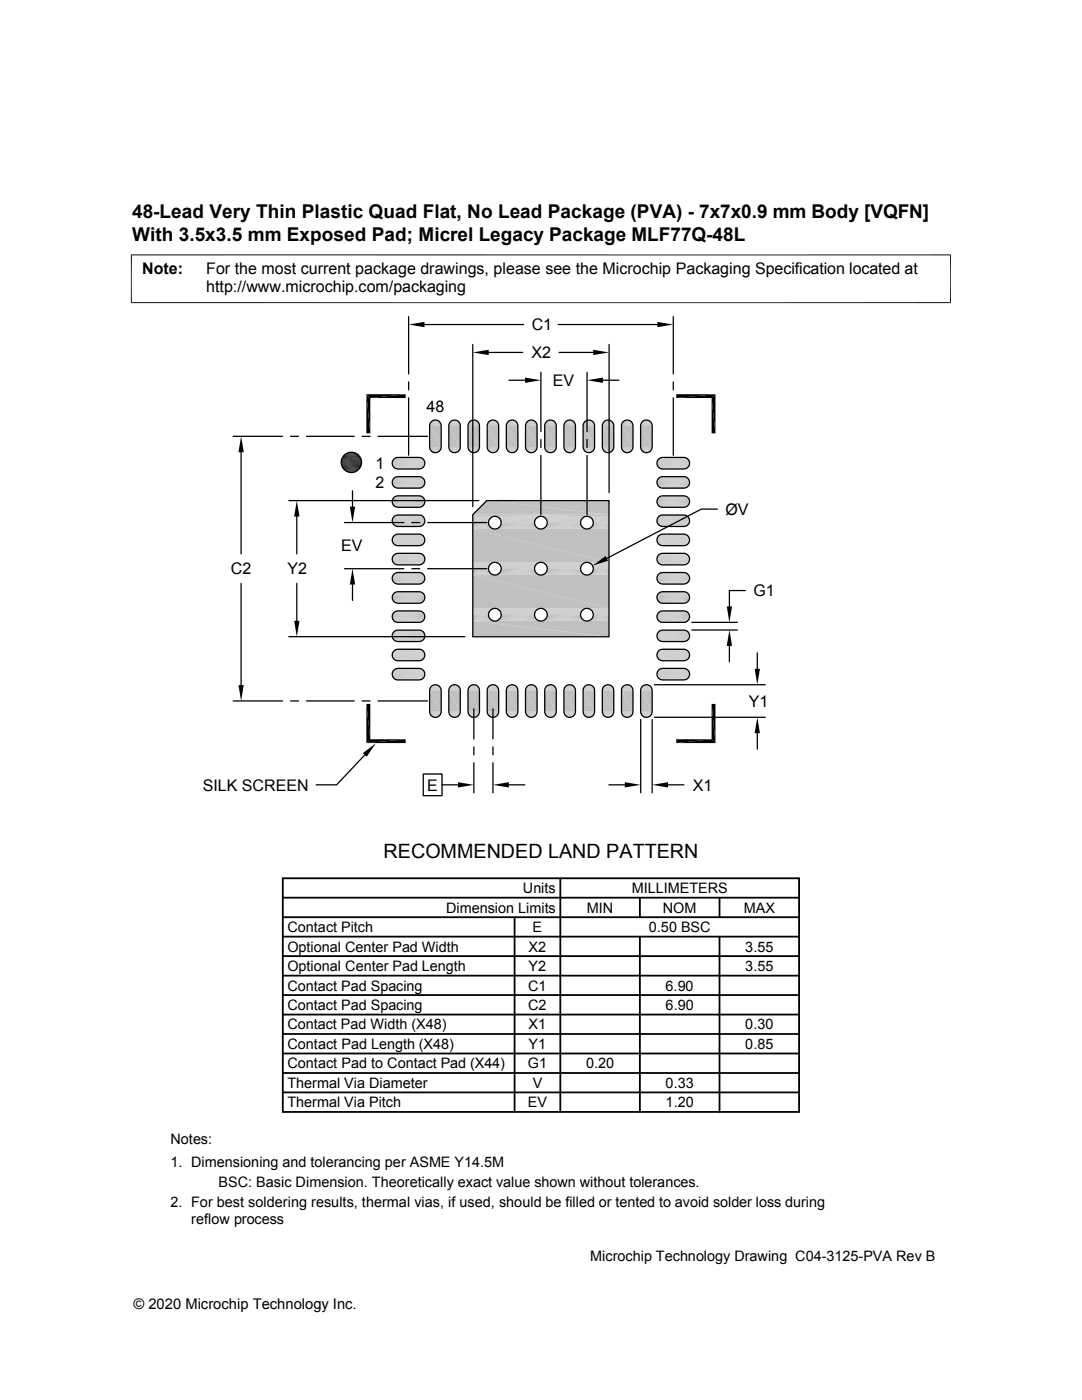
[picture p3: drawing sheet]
<svg xmlns="http://www.w3.org/2000/svg" width="216mm" height="279mm" viewBox="0 0 216 279" stroke-linecap="round" stroke-linejoin="round" font-family="sans-serif">
<defs><g id="words">
<text font-size="3.9" x="76.5" y="171.1">RECOMMENDED LAND PATTERN</text>
<g font-size="3.8">
<text x="26.4" y="43.5">48-Lead Very Thin Plastic Quad Flat, No Lead Package (PVA) - 7x7x0.9 mm Body [VQFN]</text>
<text x="26.4" y="48">With 3.5x3.5 mm Exposed Pad; Micrel Legacy Package MLF77Q-48L</text>
</g>
<g font-size="3.2">
<text x="28.4" y="54.6">Note:</text>
<text x="41.1" y="58.3">http://www.microchip.com/packaging</text>
<text x="41.1" y="54.6">For the most current package drawings, please see the Microchip Packaging Specification located at</text>
<text x="106.1" y="65.9">C1</text>
<text x="106.1" y="71.5">X2</text>
<text x="110.3" y="77">EV</text>
<text x="85.1" y="82.2">48</text>
<text x="74.9" y="93.6">1</text>
<text x="74.9" y="97.4">2</text>
<text x="144.8" y="102.7">ØV</text>
<text x="68.1" y="110">EV</text>
<text x="46.1" y="114.6">C2</text>
<text x="57.3" y="114.6">Y2</text>
<text x="150.3" y="119">G1</text>
<text x="149.4" y="141">Y1</text>
<text x="40.4" y="157.8">SILK SCREEN</text>
<text x="85.2" y="157.8">E</text>
<text x="138.3" y="157.8">X1</text>
</g>
<g font-size="2.9">
<text x="104.3" y="178.2">Units</text>
<text x="126" y="178.2">MILLIMETERS</text>
<text x="89" y="182.1">Dimension Limits</text>
<text x="117.1" y="182.1">MIN</text>
<text x="132.3" y="182.1">NOM</text>
<text x="148.4" y="182.1">MAX</text>
<text x="57.3" y="189.9">Optional Center Pad Width</text>
<text x="57.3" y="186">Contact Pitch</text>
<text x="105.5" y="189.9">X2</text>
<text x="106.3" y="186">E</text>
<text x="129.5" y="186">0.50 BSC</text>
<text x="148.7" y="189.9">3.55</text>
<text x="57.3" y="193.8">Optional Center Pad Length</text>
<text x="57.3" y="197.7">Contact Pad Spacing</text>
<text x="105.4" y="197.7">C1</text>
<text x="105.5" y="193.8">Y2</text>
<text x="132.8" y="197.7">6.90</text>
<text x="148.7" y="193.8">3.55</text>
<text x="57.3" y="201.6">Contact Pad Spacing</text>
<text x="105.4" y="201.6">C2</text>
<text x="132.8" y="201.6">6.90</text>
<text x="57.3" y="209.3">Contact Pad Length (X48)</text>
<text x="57.3" y="205.4">Contact Pad Width (X48)</text>
<text x="105.5" y="209.3">Y1</text>
<text x="105.5" y="205.4">X1</text>
<text x="148.7" y="209.3">0.85</text>
<text x="148.7" y="205.4">0.30</text>
<text x="57.3" y="213.2">Contact Pad to Contact Pad (X44)</text>
<text x="105.3" y="213.2">G1</text>
<text x="116.9" y="213.2">0.20</text>
<text x="57.3" y="217.1">Thermal Via Diameter</text>
<text x="57.3" y="221">Thermal Via Pitch</text>
<text x="105.3" y="221">EV</text>
<text x="106.3" y="217.1">V</text>
<text x="132.8" y="217.1">0.33</text>
<text x="132.8" y="221">1.20</text>
<text x="34" y="228.3">Notes:</text>
<text x="34" y="232.9">1. Dimensioning and tolerancing per ASME Y14.5M</text>
<text x="43.6" y="236.9">BSC: Basic Dimension. Theoretically exact value shown without tolerances.</text>
<text x="34" y="241">2. For best soldering results, thermal vias, if used, should be filled or tented to avoid solder loss during</text>
<text x="38.1" y="244.3">reflow process</text>
<text x="117.8" y="251.7">Microchip Technology Drawing C04-3125-PVA Rev B</text>
<text x="26.6" y="261.3">© 2020 Microchip Technology Inc.</text>
</g>
</g></defs>
<g fill="#c0c0c0">
<path d="M97.1 99.9l24.4 2.8h-27.2z"/>
<path d="M97.1 99.9h24.4v2.8z"/>
</g>
<path d="M94.3 102.9h27.2" fill="none" stroke="#c0c0c0" stroke-width=".36"/>
<g fill="none" stroke="#c0c0c0" stroke-width=".2">
<path d="M94.3 103.1h4.3M94.3 103.1h4.1M94.3 103.2h3.9M94.3 103.4h3.7M94.3 103.6h3.5M94.3 103.7h3.4M94.3 104.9h3.4M94.3 105.1h3.5M94.3 105.2h3.7M94.3 105.4h3.9M94.3 105.5h4.1M94.3 105.5h4.3"/>
<path d="M98.8 105.5h9M98.8 103.1h9M99.1 103.1h8.5M99.1 105.5h8.5M99.3 103.2h8.1M99.3 105.4h8.1M99.5 103.4h7.7M99.5 105.2h7.7M99.7 105.1h7.3M99.7 103.6h7.3M99.8 103.7h7M99.8 104.9h7"/>
<path d="M108.1 103.1h8.9M108.1 105.5h8.9M108.3 103.1h8.5M108.3 105.5h8.5M108.5 103.2h8M108.5 105.4h8M108.7 105.2h7.7M108.7 103.4h7.7M108.9 103.6h7.3M108.9 105.1h7.3M109 104.9h7M109 103.7h7"/>
<path d="M117.2 103.1h4.3M117.2 105.5h4.3M117.5 103.1h4M117.5 105.5h4M117.7 103.2h3.8M117.7 105.4h3.8M117.9 105.2h3.6M117.9 103.4h3.6M118 103.6h3.5M118 105.1h3.5M118.2 104.9h3.3M118.2 103.7h3.3"/>
</g>
<g fill="none" stroke="#c0c0c0" stroke-width=".23">
<path d="M94.3 104h3.3M94.3 104.2h3.2M94.3 104.4h3.2M94.3 104.7h3.3M99.9 104.7h6.8M99.9 104h6.8M100 104.4h6.7M100 104.2h6.7M109.1 104h6.8M109.1 104.7h6.8M109.2 104.4h6.7M109.2 104.2h6.7"/>
<path d="M118.3 104.7h3.2M118.3 104h3.2M118.4 104.4h3.1M118.4 104.2h3.1"/>
</g>
<g fill="#c0c0c0">
<path d="M94.3 105.6l27.2 6.6h-27.2z"/>
<path d="M94.3 105.6h27.2v6.6z"/>
</g>
<g fill="none" stroke="#c0c0c0" stroke-width=".2">
<path d="M94.3 112.3h4.3M94.3 112.3h4.1M94.3 112.4h3.9M94.3 112.6h3.7M94.3 112.7h3.5M94.3 112.9h3.4M94.3 114.1h3.4M94.3 114.2h3.5M94.3 114.4h3.7M94.3 114.6h3.9M94.3 114.7h4.1M94.3 114.7h4.3"/>
<path d="M98.8 114.7h9M98.8 112.3h9M99.1 112.3h8.5M99.1 114.7h8.5M99.3 112.4h8.1M99.3 114.6h8.1M99.5 112.6h7.7M99.5 114.4h7.7M99.7 114.2h7.3M99.7 112.7h7.3M99.8 112.9h7M99.8 114.1h7"/>
<path d="M108.1 112.3h8.9M108.1 114.7h8.9M108.3 112.3h8.5M108.3 114.7h8.5M108.5 112.4h8M108.5 114.6h8M108.7 114.4h7.7M108.7 112.6h7.7M108.9 112.7h7.3M108.9 114.2h7.3M109 114.1h7M109 112.9h7"/>
<path d="M117.2 112.3h4.3M117.2 114.7h4.3M117.5 112.3h4M117.5 114.7h4M117.7 112.4h3.8M117.7 114.6h3.8M117.9 114.4h3.6M117.9 112.6h3.6M118 112.7h3.5M118 114.2h3.5M118.2 114.1h3.3M118.2 112.9h3.3"/>
</g>
<g fill="none" stroke="#c0c0c0" stroke-width=".23">
<path d="M94.3 113.1h3.3M94.3 113.4h3.2M94.3 113.6h3.2M94.3 113.8h3.3M99.9 113.8h6.8M99.9 113.1h6.8M100 113.6h6.7M100 113.4h6.7M109.1 113.1h6.8M109.1 113.8h6.8M109.2 113.6h6.7M109.2 113.4h6.7"/>
<path d="M118.3 113.8h3.2M118.3 113.1h3.2M118.4 113.6h3.1M118.4 113.4h3.1"/>
</g>
<g fill="#c0c0c0">
<path d="M94.3 114.7l27.2 6.7h-27.2z"/>
<path d="M94.3 114.7h27.2v6.7z"/>
</g>
<g fill="none" stroke="#c0c0c0" stroke-width=".2">
<path d="M94.3 121.5h4.3M94.3 121.5h4.1M94.3 121.6h3.9M94.3 121.8h3.7M94.3 121.9h3.5M94.3 122.1h3.4M94.3 123.2h3.4M94.3 123.4h3.5M94.3 123.6h3.7M94.3 123.8h3.9M94.3 123.8h4.1M94.3 123.9h4.3"/>
<path d="M98.8 123.9h9M98.8 121.5h9M99.1 121.5h8.5M99.1 123.8h8.5M99.3 121.6h8.1M99.3 123.8h8.1M99.5 121.8h7.7M99.5 123.6h7.7M99.7 123.4h7.3M99.7 121.9h7.3M99.8 122.1h7M99.8 123.2h7"/>
<path d="M108.1 121.5h8.9M108.1 123.9h8.9M108.3 121.5h8.5M108.3 123.8h8.5M108.5 121.6h8M108.5 123.8h8M108.7 123.6h7.7M108.7 121.8h7.7M108.9 121.9h7.3M108.9 123.4h7.3M109 123.2h7M109 122.1h7"/>
<path d="M117.2 121.5h4.3M117.2 123.9h4.3M117.5 121.5h4M117.5 123.8h4M117.7 121.6h3.8M117.7 123.8h3.8M117.9 123.6h3.6M117.9 121.8h3.6M118 121.9h3.5M118 123.4h3.5M118.2 123.2h3.3M118.2 122.1h3.3"/>
</g>
<g fill="none" stroke="#c0c0c0" stroke-width=".23">
<path d="M94.3 122.3h3.3M94.3 122.6h3.2M94.3 122.8h3.2M94.3 123h3.3M99.9 123h6.8M99.9 122.3h6.8M100 122.8h6.7M100 122.6h6.7M109.1 122.3h6.8M109.1 123h6.8M109.2 122.8h6.7M109.2 122.6h6.7"/>
<path d="M118.3 123h3.2M118.3 122.3h3.2M118.4 122.8h3.1M118.4 122.6h3.1"/>
</g>
<g fill="#c0c0c0">
<path d="M94.3 123.9l27.2 3.2h-27.2z"/>
<path d="M94.3 123.9h27.2v3.2z"/>
<path d="M128.7 83.9h.6z"/>
<path d="M128.9 83.8l.4 .1z"/>
<path d="M124.8 83.9h.7z"/>
<path d="M125.1 83.8l.4 .1z"/>
<path d="M121 83.9h.6z"/>
<path d="M121.2 83.8l.4 .1z"/>
<path d="M117.2 83.9h.6z"/>
<path d="M117.4 83.8l.4 .1z"/>
<path d="M113.3 83.9h.7z"/>
<path d="M113.6 83.8l.4 .1z"/>
<path d="M109.5 83.9h.7z"/>
<path d="M109.7 83.8l.5 .1z"/>
<path d="M105.7 83.9h.6z"/>
<path d="M105.9 83.8l.4 .1z"/>
<path d="M101.9 83.9h.6z"/>
<path d="M102.1 83.8l.4 .1z"/>
<path d="M98 83.9h.7z"/>
<path d="M98.3 83.8l.4 .1z"/>
<path d="M94.2 83.9h.6z"/>
<path d="M94.4 83.8l.4 .1z"/>
<path d="M90.4 83.9h.6z"/>
<path d="M90.6 83.8l.4 .1z"/>
<path d="M86.6 83.9h.6z"/>
<path d="M86.8 83.8l.4 .1z"/>
<path d="M128.5 83.9h1z"/>
<path d="M128.7 83.9h.8z"/>
<path d="M124.7 83.9h1z"/>
<path d="M124.8 83.9h.9z"/>
<path d="M120.8 83.9h1z"/>
<path d="M121 83.9h.8z"/>
<path d="M117 83.9h1z"/>
<path d="M117.2 83.9h.8z"/>
<path d="M113.2 83.9h1z"/>
<path d="M113.3 83.9h.9z"/>
<path d="M109.3 83.9h1.1z"/>
<path d="M109.5 83.9h.9z"/>
<path d="M105.5 83.9h1z"/>
<path d="M105.7 83.9h.8z"/>
<path d="M101.7 83.9h1z"/>
<path d="M101.9 83.9h.8z"/>
<path d="M97.9 83.9h1z"/>
<path d="M98 83.9h.9z"/>
<path d="M94 83.9h1z"/>
<path d="M94.2 83.9h.8z"/>
<path d="M90.2 83.9h1z"/>
<path d="M90.4 83.9h.8z"/>
<path d="M86.4 83.9h1z"/>
<path d="M86.6 83.9h.8z"/>
<path d="M128.3 84.1l.2-.2 1.2 .2z"/>
<path d="M128.5 83.9l1.2 .2z"/>
<path d="M124.5 84.1l.2-.2 1.1 .2z"/>
<path d="M124.7 83.9l1.1 .2z"/>
<path d="M120.6 84.1l.2-.2 1.2 .2z"/>
<path d="M120.8 83.9l1.2 .2z"/>
<path d="M116.8 84.1l.2-.2 1.2 .2z"/>
<path d="M117 83.9l1.2 .2z"/>
<path d="M113 84.1l.2-.2 1.2 .2z"/>
<path d="M113.2 83.9l1.2 .2z"/>
<path d="M109.2 84.1l.1-.2 1.2 .2z"/>
<path d="M109.3 83.9l1.2 .2z"/>
<path d="M105.3 84.1l.2-.2 1.2 .2z"/>
<path d="M105.5 83.9l1.2 .2z"/>
<path d="M101.5 84.1l.2-.2 1.2 .2z"/>
<path d="M101.7 83.9l1.2 .2z"/>
<path d="M97.7 84.1l.2-.2 1.2 .2z"/>
<path d="M97.9 83.9l1.2 .2z"/>
<path d="M93.8 84.1l.2-.2 1.2 .2z"/>
<path d="M94 83.9l1.2 .2z"/>
<path d="M90 84.1l.2-.2 1.2 .2z"/>
<path d="M90.2 83.9l1.2 .2z"/>
<path d="M86.2 84.1l.2-.2 1.2 .2z"/>
<path d="M86.4 83.9l1.2 .2z"/>
<path d="M128.3 84.1l1.5 .1h-1.7z"/>
<path d="M128.3 84.1h1.4l.1 .1z"/>
<path d="M124.5 84.1l1.5 .1h-1.7z"/>
<path d="M124.5 84.1h1.3l.2 .1z"/>
<path d="M120.6 84.1l1.6 .1h-1.7z"/>
<path d="M120.6 84.1h1.4l.2 .1z"/>
<path d="M116.8 84.1l1.5 .1h-1.7z"/>
<path d="M116.8 84.1h1.4l.1 .1z"/>
<path d="M112.8 84.2l.2-.1 1.5 .1z"/>
<path d="M113 84.1h1.4l.1 .1z"/>
<path d="M109 84.2l.2-.1 1.5 .1z"/>
<path d="M109.2 84.1h1.3l.2 .1z"/>
<path d="M105.2 84.2l.1-.1 1.6 .1z"/>
<path d="M105.3 84.1h1.4l.2 .1z"/>
<path d="M101.5 84.1l1.5 .1h-1.7z"/>
<path d="M101.5 84.1h1.4l.1 .1z"/>
<path d="M97.7 84.1l1.5 .1h-1.7z"/>
<path d="M97.7 84.1h1.4l.1 .1z"/>
<path d="M93.8 84.1l1.6 .1h-1.7z"/>
<path d="M93.8 84.1h1.4l.2 .1z"/>
<path d="M89.9 84.2l.1-.1 1.5 .1z"/>
<path d="M90 84.1h1.4l.1 .1z"/>
<path d="M86 84.2l.2-.1 1.5 .1z"/>
<path d="M86.2 84.1h1.4l.1 .1z"/>
<path d="M128.1 84.2l1.9 .2h-2z"/>
<path d="M128.1 84.2h1.7l.2 .2z"/>
<path d="M124.3 84.2l1.8 .2h-1.9z"/>
<path d="M124.3 84.2h1.7l.1 .2z"/>
<path d="M120.5 84.2l1.8 .2h-1.9z"/>
<path d="M120.5 84.2h1.7l.1 .2z"/>
<path d="M116.6 84.2l1.9 .2h-2z"/>
<path d="M116.6 84.2h1.7l.2 .2z"/>
<path d="M112.8 84.2l1.8 .2h-1.9z"/>
<path d="M112.8 84.2h1.7l.1 .2z"/>
<path d="M109 84.2l1.8 .2h-1.9z"/>
<path d="M109 84.2h1.7l.1 .2z"/>
<path d="M105.2 84.2l1.8 .2h-2z"/>
<path d="M105.2 84.2h1.7l.1 .2z"/>
<path d="M101.3 84.2l1.9 .2h-2z"/>
<path d="M101.3 84.2h1.7l.2 .2z"/>
<path d="M97.5 84.2l1.8 .2h-1.9z"/>
<path d="M97.5 84.2h1.7l.1 .2z"/>
<path d="M93.7 84.2l1.8 .2h-1.9z"/>
<path d="M93.7 84.2h1.7l.1 .2z"/>
<path d="M89.9 84.2l1.8 .2h-2z"/>
<path d="M89.9 84.2h1.6l.2 .2z"/>
<path d="M86 84.2l1.9 .2h-2z"/>
<path d="M86 84.2h1.7l.2 .2z"/>
</g>
<path d="M85.8 84.5h2.1M89.6 84.5h2.2M93.5 84.5h2.1M97.3 84.5h2.1M101.1 84.5h2.2M104.9 84.5h2.2M108.8 84.5h2.1M112.6 84.5h2.1M116.4 84.5h2.2M120.2 84.5h2.2M124.1 84.5h2.1M127.9 84.5h2.1" fill="none" stroke="#c0c0c0" stroke-width=".2"/>
<g fill="none" stroke="#c0c0c0" stroke-width=".21">
<path d="M85.7 84.9h2.3M85.7 84.7h2.3M89.6 84.9h2.2M89.6 84.7h2.2M93.4 84.9h2.3M93.4 84.7h2.3M97.2 84.9h2.3M97.2 84.7h2.3M101 84.9h2.3M101 84.7h2.3M104.9 84.9h2.3M104.9 84.7h2.2"/>
<path d="M108.7 84.9h2.3M108.7 84.7h2.3M112.5 84.9h2.3M112.5 84.7h2.3M116.4 84.9h2.2M116.4 84.7h2.2M120.2 84.9h2.3M120.2 84.7h2.2M124 84.7h2.3M124 84.9h2.3M127.8 84.9h2.3M127.8 84.7h2.3"/>
</g>
<g fill="#c0c0c0">
<path d="M127.8 85l2.3 4.2h-2.3z"/>
<path d="M127.8 85h2.3v4.2z"/>
<path d="M124 85l2.3 4.2h-2.3z"/>
<path d="M124 85h2.3v4.2z"/>
<path d="M120.2 85l2.3 4.2h-2.3z"/>
<path d="M120.2 85h2.3v4.2z"/>
<path d="M116.4 85l2.2 4.2h-2.2z"/>
<path d="M116.4 85h2.2v4.2z"/>
<path d="M112.5 85l2.3 4.2h-2.3z"/>
<path d="M112.5 85h2.3v4.2z"/>
<path d="M108.7 85l2.3 4.2h-2.3z"/>
<path d="M108.7 85h2.3v4.2z"/>
<path d="M104.9 85l2.3 4.2h-2.3z"/>
<path d="M104.9 85h2.3v4.2z"/>
<path d="M101 85l2.3 4.2h-2.3z"/>
<path d="M101 85h2.3v4.2z"/>
<path d="M97.2 85l2.3 4.2h-2.3z"/>
<path d="M97.2 85h2.3v4.2z"/>
<path d="M93.4 85l2.3 4.2h-2.3z"/>
<path d="M93.4 85h2.3v4.2z"/>
<path d="M89.6 85l2.2 4.2h-2.2z"/>
<path d="M89.6 85h2.2v4.2z"/>
<path d="M85.7 85l2.3 4.2h-2.3z"/>
<path d="M85.7 85h2.3v4.2z"/>
</g>
<path d="M85.7 89.3h2.3M89.6 89.3h2.2M93.4 89.3h2.3M97.2 89.3h2.3M101 89.3h2.3M104.9 89.3h2.3M108.7 89.3h2.3M112.5 89.3h2.3M116.4 89.3h2.2M120.2 89.3h2.3M124 89.3h2.3M127.8 89.3h2.3" fill="none" stroke="#c0c0c0" stroke-width=".21"/>
<g fill="none" stroke="#c0c0c0" stroke-width=".2">
<path d="M85.7 89.5h2.3M85.8 89.7h2.1M89.6 89.5h2.2M89.6 89.7h2.2M93.4 89.5h2.3M93.5 89.7h2.1M97.2 89.5h2.3M97.3 89.7h2.1M101 89.5h2.3M101.1 89.7h2.2M104.9 89.5h2.2M104.9 89.7h2.2"/>
<path d="M108.7 89.5h2.3M108.8 89.7h2.1M112.5 89.5h2.3M112.6 89.7h2.1M116.4 89.5h2.2M116.4 89.7h2.2M120.2 89.5h2.2M120.2 89.7h2.2M124 89.5h2.3M124.1 89.7h2.1M127.8 89.5h2.3M127.9 89.7h2.1"/>
</g>
<g fill="#c0c0c0">
<path d="M128 89.8l1.8 .2h-1.7z"/>
<path d="M128 89.8h2l-.2 .2z"/>
<path d="M124.2 89.8l1.8 .2h-1.7z"/>
<path d="M124.2 89.8h1.9l-.1 .2z"/>
<path d="M120.4 89.8l1.8 .2h-1.7z"/>
<path d="M120.4 89.8h1.9l-.1 .2z"/>
<path d="M116.5 89.8l1.8 .2h-1.7z"/>
<path d="M116.5 89.8h2l-.2 .2z"/>
<path d="M112.7 89.8l1.8 .2h-1.7z"/>
<path d="M112.7 89.8h1.9l-.1 .2z"/>
<path d="M108.9 89.8l1.8 .2h-1.7z"/>
<path d="M108.9 89.8h1.9l-.1 .2z"/>
<path d="M105 89.8l1.9 .2h-1.7z"/>
<path d="M105 89.8h2l-.1 .2z"/>
<path d="M101.2 89.8l1.8 .2h-1.7z"/>
<path d="M101.2 89.8h2l-.2 .2z"/>
<path d="M97.4 89.8l1.8 .2h-1.7z"/>
<path d="M97.4 89.8h1.9l-.1 .2z"/>
<path d="M93.6 89.8l1.8 .2h-1.7z"/>
<path d="M93.6 89.8h1.9l-.1 .2z"/>
<path d="M89.7 89.8l1.8 .2h-1.6z"/>
<path d="M89.7 89.8h2l-.2 .2z"/>
<path d="M85.9 89.8l1.8 .2h-1.7z"/>
<path d="M85.9 89.8h2l-.2 .2z"/>
<path d="M128.1 90l1.6 .1h-1.4z"/>
<path d="M128.1 90h1.7l-.1 .1z"/>
<path d="M124.3 90l1.5 .1h-1.3z"/>
<path d="M124.3 90h1.7l-.2 .1z"/>
<path d="M120.5 90l1.5 .1h-1.4z"/>
<path d="M120.5 90h1.7l-.2 .1z"/>
<path d="M116.6 90l1.6 .1h-1.4z"/>
<path d="M116.6 90h1.7l-.1 .1z"/>
<path d="M112.8 90l1.6 .1h-1.4z"/>
<path d="M112.8 90h1.7l-.1 .1z"/>
<path d="M109 90l1.5 .1h-1.3z"/>
<path d="M109 90h1.7l-.2 .1z"/>
<path d="M105.2 90l1.5 .1h-1.4z"/>
<path d="M105.2 90h1.7l-.2 .1z"/>
<path d="M101.3 90l1.6 .1h-1.4z"/>
<path d="M101.3 90h1.7l-.1 .1z"/>
<path d="M97.5 90l1.6 .1h-1.4z"/>
<path d="M97.5 90h1.7l-.1 .1z"/>
<path d="M93.7 90l1.5 .1h-1.4z"/>
<path d="M93.7 90h1.7l-.2 .1z"/>
<path d="M89.9 90l1.5 .1h-1.4z"/>
<path d="M89.9 90h1.6l-.1 .1z"/>
<path d="M86 90l1.6 .1h-1.4z"/>
<path d="M86 90h1.7l-.1 .1z"/>
<path d="M128.3 90.1l1.2 .1z"/>
<path d="M128.3 90.1h1.4l-.2 .1z"/>
<path d="M124.5 90.1l1.2 .1z"/>
<path d="M124.5 90.1h1.3l-.1 .1z"/>
<path d="M120.6 90.1l1.2 .1z"/>
<path d="M120.6 90.1h1.4l-.2 .1z"/>
<path d="M116.8 90.1l1.2 .1z"/>
<path d="M116.8 90.1h1.4l-.2 .1z"/>
<path d="M113 90.1l1.2 .1z"/>
<path d="M113 90.1h1.4l-.2 .1z"/>
<path d="M109.2 90.1l1.2 .1z"/>
<path d="M109.2 90.1h1.3l-.1 .1z"/>
<path d="M105.3 90.1l1.2 .1z"/>
<path d="M105.3 90.1h1.4l-.2 .1z"/>
<path d="M101.5 90.1l1.2 .1z"/>
<path d="M101.5 90.1h1.4l-.2 .1z"/>
<path d="M97.7 90.1l1.2 .1z"/>
<path d="M97.7 90.1h1.4l-.2 .1z"/>
<path d="M93.8 90.1l1.2 .1z"/>
<path d="M93.8 90.1h1.4l-.2 .1z"/>
<path d="M90 90.1l1.2 .1z"/>
<path d="M90 90.1h1.4l-.2 .1z"/>
<path d="M86.2 90.1l1.2 .1z"/>
<path d="M86.2 90.1h1.4l-.2 .1z"/>
<path d="M128.5 90.2l.8 .1z"/>
<path d="M128.5 90.2h1z"/>
<path d="M124.7 90.2l.8 .1z"/>
<path d="M124.7 90.2h1z"/>
<path d="M120.8 90.2l.8 .1z"/>
<path d="M120.8 90.2h1z"/>
<path d="M117 90.2l.8 .1z"/>
<path d="M117 90.2h1z"/>
<path d="M113.2 90.2l.8 .1z"/>
<path d="M113.2 90.2h1z"/>
<path d="M109.3 90.2l.9 .1z"/>
<path d="M109.3 90.2h1.1z"/>
<path d="M105.5 90.2l.8 .1z"/>
<path d="M105.5 90.2h1z"/>
<path d="M101.7 90.2l.8 .1z"/>
<path d="M101.7 90.2h1z"/>
<path d="M97.9 90.2l.8 .1z"/>
<path d="M97.9 90.2h1z"/>
<path d="M94 90.2l.8 .1z"/>
<path d="M94 90.2h1z"/>
<path d="M90.2 90.2l.8 .1z"/>
<path d="M90.2 90.2h1z"/>
<path d="M86.4 90.2l.8 .1z"/>
<path d="M86.4 90.2h1z"/>
<path d="M128.7 90.3h.4z"/>
<path d="M128.7 90.3h.6z"/>
<path d="M124.8 90.3h.5z"/>
<path d="M124.8 90.3h.7z"/>
<path d="M121 90.3h.4z"/>
<path d="M121 90.3h.6z"/>
<path d="M117.2 90.3h.4z"/>
<path d="M117.2 90.3h.6z"/>
<path d="M113.3 90.3h.5z"/>
<path d="M113.3 90.3h.7z"/>
<path d="M109.5 90.3h.4z"/>
<path d="M109.5 90.3h.7z"/>
<path d="M105.7 90.3h.4z"/>
<path d="M105.7 90.3h.6z"/>
<path d="M101.9 90.3h.4z"/>
<path d="M101.9 90.3h.6z"/>
<path d="M98 90.3h.5z"/>
<path d="M98 90.3h.7z"/>
<path d="M94.2 90.3h.4z"/>
<path d="M94.2 90.3h.6z"/>
<path d="M90.4 90.3h.4z"/>
<path d="M90.4 90.3h.6z"/>
<path d="M86.6 90.3h.4z"/>
<path d="M86.6 90.3h.6z"/>
</g>
<g fill="none" stroke="#c0c0c0" stroke-width=".2">
<path d="M78.3 92.2h6.5M78.3 95.9h6.4M78.3 99.7h6.4M78.3 96.7h6.4M78.4 93h6.2M78.4 96.9h6.2M78.4 91.8h6.2M78.4 95.7h6.2M78.4 99.5h6.2M78.5 91.7h6M78.5 95.5h6M78.5 99.3h6"/>
<path d="M78.5 93.2h6M78.5 97h6M78.6 93.4h5.8M78.6 97.2h5.8M78.6 91.5h5.8M78.6 95.4h5.8M78.6 99.2h5.8M78.8 91.4h5.4M78.8 95.3h5.4M78.8 99.1h5.4M78.8 93.5h5.4M78.8 97.3h5.4"/>
<path d="M79 93.5h5M79 97.4h5M79 91.3h5M79 95.2h5M79 99h5M79.2 91.3h4.6M79.2 95.1h4.6M79.2 99h4.6M79.2 93.6h4.6M79.2 97.4h4.6M131.1 92.2h6.5M131.1 95.9h6.4"/>
<path d="M131.1 99.7h6.4M131.1 96.7h6.4M131.2 91.8h6.3M131.2 95.7h6.3M131.2 99.5h6.3M131.2 93h6.3M131.2 96.9h6.3M131.3 93.2h6.1M131.3 97h6.1M131.3 91.7h6.1M131.3 95.5h6.1M131.3 99.3h6.1"/>
<path d="M131.5 93.4h5.7M131.5 97.2h5.7M131.5 91.5h5.7M131.5 95.4h5.7M131.5 99.2h5.7M131.6 91.4h5.5M131.6 95.3h5.5M131.6 99.1h5.5M131.6 93.5h5.5M131.6 97.3h5.5M131.8 93.5h5.1M131.8 97.4h5.1"/>
<path d="M131.8 91.3h5.1M131.8 95.2h5.1M131.8 99h5.1M132 93.6h4.7M132 97.4h4.7M132 91.3h4.7M132 95.1h4.7M132 99h4.7M78.3 115.2h6.5M78.3 111.8h6.5M78.3 103.5h6.4M78.3 107.3h6.4"/>
<path d="M78.3 118.8h6.4M78.3 100.5h6.4M78.3 104.3h6.4M78.3 108.2h6.4M78.3 119.6h6.4M78.4 100.7h6.2M78.4 104.5h6.2M78.4 108.4h6.2M78.4 112.2h6.2M78.4 116h6.2M78.4 119.8h6.2M78.4 103.3h6.2"/>
<path d="M78.4 107.2h6.2M78.4 111h6.2M78.4 114.8h6.2M78.4 118.6h6.2M78.5 103.2h6M78.5 107h6M78.5 110.8h6M78.5 114.6h6M78.5 118.5h6M78.5 100.9h6M78.5 104.7h6M78.5 108.5h6"/>
<path d="M78.5 112.4h6M78.5 116.2h6M78.6 101h5.8M78.6 104.8h5.8M78.6 108.7h5.8M78.6 112.5h5.8M78.6 116.3h5.8M78.6 103h5.8M78.6 106.8h5.8M78.6 110.7h5.8M78.6 114.5h5.8M78.6 118.3h5.8"/>
<path d="M78.8 102.9h5.4M78.8 106.7h5.4M78.8 110.6h5.4M78.8 114.4h5.4M78.8 118.2h5.4M78.8 101.1h5.4M78.8 104.9h5.4M78.8 108.8h5.4M78.8 112.6h5.4M78.8 116.4h5.4M79 101.2h5M79 105h5"/>
<path d="M79 108.8h5M79 112.7h5M79 116.5h5M79 102.8h5M79 106.6h5M79 110.5h5M79 114.3h5M79 118.1h5M79.2 106.6h4.6M79.2 110.4h4.6M79.2 114.3h4.6M79.2 118.1h4.6"/>
<path d="M79.2 105.1h4.6M79.2 108.9h4.6M79.2 112.7h4.6M131.1 111.8h6.5M131.1 115.2h6.5M131.1 103.5h6.4M131.1 107.3h6.4M131.1 118.8h6.4M131.1 100.5h6.4M131.1 104.3h6.4M131.1 108.2h6.4M131.1 119.6h6.4"/>
<path d="M131.2 103.3h6.3M131.2 107.2h6.3M131.2 111h6.3M131.2 114.8h6.3M131.2 118.6h6.3M131.2 100.7h6.3M131.2 104.5h6.3M131.2 108.4h6.3M131.2 112.2h6.3M131.2 116h6.3M131.2 119.8h6.3M131.3 100.9h6.1"/>
<path d="M131.3 104.7h6.1M131.3 108.5h6.1M131.3 112.4h6.1M131.3 116.2h6.1M131.3 103.2h6.1M131.3 107h6.1M131.3 110.8h6.1M131.3 114.6h6.1M131.3 118.5h6.1M131.5 101h5.7M131.5 104.8h5.7M131.5 108.7h5.7"/>
<path d="M131.5 112.5h5.7M131.5 116.3h5.7M131.5 103h5.7M131.5 106.8h5.7M131.5 110.7h5.7M131.5 114.5h5.7M131.5 118.3h5.7M131.6 102.9h5.5M131.6 106.7h5.5M131.6 110.6h5.5M131.6 114.4h5.5M131.6 118.2h5.5"/>
<path d="M131.6 101.1h5.5M131.6 104.9h5.5M131.6 108.8h5.5M131.6 112.6h5.5M131.6 116.4h5.5M131.8 101.2h5.1M131.8 105h5.1M131.8 108.8h5.1M131.8 112.7h5.1M131.8 116.5h5.1M131.8 102.8h5.1M131.8 106.6h5.1"/>
<path d="M131.8 110.5h5.1M131.8 114.3h5.1M131.8 118.1h5.1M132 105.1h4.7M132 108.9h4.7M132 112.7h4.7M132 106.6h4.7M132 110.4h4.7M132 114.3h4.7M132 118.1h4.7M78.3 134.8h6.5M78.3 122.7h6.4"/>
<path d="M78.3 126.5h6.4M78.3 130.3h6.4M78.3 123.5h6.4M78.3 127.3h6.4M78.3 131.1h6.4M78.4 123.7h6.2M78.4 127.5h6.2M78.4 131.3h6.2M78.4 135.1h6.2M78.4 122.5h6.2M78.4 126.3h6.2M78.4 130.1h6.2"/>
<path d="M78.4 133.9h6.2M78.5 122.3h6M78.5 126.1h6M78.5 130h6M78.5 133.8h6M78.5 120h6M78.5 123.8h6M78.5 127.7h6M78.5 131.5h6M78.5 135.3h6M78.6 120.1h5.8M78.6 124h5.8"/>
<path d="M78.6 127.8h5.8M78.6 131.6h5.8M78.6 135.5h5.8M78.6 122.2h5.8M78.6 126h5.8M78.6 129.8h5.8M78.6 133.6h5.8M78.8 122h5.4M78.8 125.9h5.4M78.8 129.7h5.4M78.8 133.5h5.4M78.8 120.3h5.4"/>
<path d="M78.8 124.1h5.4M78.8 127.9h5.4M78.8 131.7h5.4M78.8 135.6h5.4M79 120.3h5M79 124.2h5M79 128h5M79 131.8h5M79 135.6h5M79 122h5M79 125.8h5M79 129.6h5"/>
<path d="M79 133.4h5M79.2 121.9h4.6M79.2 125.8h4.6M79.2 133.4h4.6M79.2 120.4h4.6M79.2 124.2h4.6M79.2 131.9h4.6M79.2 135.7h4.6M131.1 134.8h6.5M131.1 122.7h6.4M131.1 126.5h6.4M131.1 130.3h6.4"/>
<path d="M131.1 123.5h6.4M131.1 127.3h6.4M131.1 131.1h6.4M131.2 122.5h6.3M131.2 126.3h6.3M131.2 130.1h6.3M131.2 133.9h6.3M131.2 123.7h6.3M131.2 127.5h6.3M131.2 131.3h6.3M131.2 135.1h6.3M131.3 120h6.1"/>
<path d="M131.3 123.8h6.1M131.3 127.7h6.1M131.3 131.5h6.1M131.3 135.3h6.1M131.3 122.3h6.1M131.3 126.1h6.1M131.3 130h6.1M131.3 133.8h6.1M131.5 120.1h5.7M131.5 124h5.7M131.5 127.8h5.7M131.5 131.6h5.7"/>
<path d="M131.5 135.5h5.7M131.5 122.2h5.7M131.5 126h5.7M131.5 129.8h5.7M131.5 133.6h5.7M131.6 122h5.5M131.6 125.9h5.5M131.6 129.7h5.5M131.6 133.5h5.5M131.6 120.3h5.5M131.6 124.1h5.5M131.6 127.9h5.5"/>
<path d="M131.6 131.7h5.5M131.6 135.6h5.5M131.8 120.3h5.1M131.8 124.2h5.1M131.8 128h5.1M131.8 131.8h5.1M131.8 135.6h5.1M131.8 122h5.1M131.8 125.8h5.1M131.8 129.6h5.1M131.8 133.4h5.1M132 120.4h4.7"/>
<path d="M132 124.2h4.7M132 131.9h4.7M132 135.7h4.7M132 121.9h4.7M132 125.8h4.7M132 133.4h4.7"/>
</g>
<g fill="none" stroke="#c0c0c0" stroke-width=".21">
<path d="M78.3 96.1h6.5M78.3 99.9h6.5M78.3 92.4h6.5M78.3 92.6h6.5M78.3 96.3h6.5M78.3 96.5h6.5M78.3 92h6.4M78.3 92.9h6.4M131.1 92.4h6.5M131.1 92.6h6.5M131.1 96.3h6.5M131.1 96.5h6.5"/>
<path d="M131.1 96.1h6.5M131.1 99.9h6.5M131.1 92h6.4M131.1 92.9h6.4M78.3 103.7h6.5M78.3 107.5h6.5M78.3 111.4h6.5M78.3 119h6.5M78.3 100.1h6.5M78.3 100.3h6.5M78.3 103.9h6.5M78.3 104.1h6.5"/>
<path d="M78.3 107.8h6.5M78.3 108h6.5M78.3 111.6h6.5M78.3 115.4h6.5M78.3 115.6h6.5M78.3 119.2h6.5M78.3 119.4h6.5M78.3 111.2h6.4M78.3 115h6.4M78.3 112h6.4M78.3 115.8h6.4M131.1 100.1h6.5"/>
<path d="M131.1 100.3h6.5M131.1 103.9h6.5M131.1 104.1h6.5M131.1 107.8h6.5M131.1 108h6.5M131.1 111.6h6.5M131.1 115.4h6.5M131.1 115.6h6.5M131.1 119.2h6.5M131.1 119.4h6.5M131.1 103.7h6.5M131.1 107.5h6.5"/>
<path d="M131.1 111.4h6.5M131.1 119h6.5M131.1 111.2h6.4M131.1 115h6.4M131.1 112h6.4M131.1 115.8h6.4M78.3 122.9h6.5M78.3 126.7h6.5M78.3 130.5h6.5M78.3 134.3h6.5M78.3 123.1h6.5M78.3 123.3h6.5"/>
<path d="M78.3 126.9h6.5M78.3 127.1h6.5M78.3 130.7h6.5M78.3 130.9h6.5M78.3 134.6h6.5M78.3 134.1h6.4M78.3 135h6.4M131.1 123.1h6.5M131.1 123.3h6.5M131.1 126.9h6.5M131.1 127.1h6.5M131.1 130.7h6.5"/>
<path d="M131.1 130.9h6.5M131.1 134.6h6.5M131.1 122.9h6.5M131.1 126.7h6.5M131.1 130.5h6.5M131.1 134.3h6.5M131.1 134.1h6.4M131.1 135h6.4"/>
</g>
<g fill="#c0c0c0">
<path d="M128.7 136.7h.6z"/>
<path d="M128.9 136.7h.4z"/>
<path d="M124.8 136.7h.7z"/>
<path d="M125.1 136.7h.4z"/>
<path d="M121 136.7h.6z"/>
<path d="M121.2 136.7h.4z"/>
<path d="M117.2 136.7h.6z"/>
<path d="M117.4 136.7h.4z"/>
<path d="M113.3 136.7h.7z"/>
<path d="M113.6 136.7h.4z"/>
<path d="M109.5 136.7h.7z"/>
<path d="M109.7 136.7h.5z"/>
<path d="M105.7 136.7h.6z"/>
<path d="M105.9 136.7h.4z"/>
<path d="M101.9 136.7h.6z"/>
<path d="M102.1 136.7h.4z"/>
<path d="M98 136.7h.7z"/>
<path d="M98.3 136.7h.4z"/>
<path d="M94.2 136.7h.6z"/>
<path d="M94.4 136.7h.4z"/>
<path d="M90.4 136.7h.6z"/>
<path d="M90.6 136.7h.4z"/>
<path d="M86.6 136.7h.6z"/>
<path d="M86.8 136.7h.4z"/>
<path d="M128.5 136.8h1z"/>
<path d="M128.7 136.7l.8 .1z"/>
<path d="M124.7 136.8h1z"/>
<path d="M124.8 136.7l.9 .1z"/>
<path d="M120.8 136.8h1z"/>
<path d="M121 136.7l.8 .1z"/>
<path d="M117 136.8h1z"/>
<path d="M117.2 136.7l.8 .1z"/>
<path d="M113.2 136.8h1z"/>
<path d="M113.3 136.7l.9 .1z"/>
<path d="M109.3 136.8h1.1z"/>
<path d="M109.5 136.7l.9 .1z"/>
<path d="M105.5 136.8h1z"/>
<path d="M105.7 136.7l.8 .1z"/>
<path d="M101.7 136.8h1z"/>
<path d="M101.9 136.7l.8 .1z"/>
<path d="M97.9 136.8h1z"/>
<path d="M98 136.7l.9 .1z"/>
<path d="M94 136.8h1z"/>
<path d="M94.2 136.7l.8 .1z"/>
<path d="M90.2 136.8h1z"/>
<path d="M90.4 136.7l.8 .1z"/>
<path d="M86.4 136.8h1z"/>
<path d="M86.6 136.7l.8 .1z"/>
<path d="M128.3 136.9l.2-.1 1.2 .1z"/>
<path d="M128.5 136.8l1.2 .1z"/>
<path d="M124.5 136.9l.2-.1 1.1 .1z"/>
<path d="M124.7 136.8l1.1 .1z"/>
<path d="M120.6 136.9l.2-.1 1.2 .1z"/>
<path d="M120.8 136.8l1.2 .1z"/>
<path d="M116.8 136.9l.2-.1 1.2 .1z"/>
<path d="M117 136.8l1.2 .1z"/>
<path d="M113 136.9l.2-.1 1.2 .1z"/>
<path d="M113.2 136.8l1.2 .1z"/>
<path d="M109.2 136.9l.1-.1 1.2 .1z"/>
<path d="M109.3 136.8l1.2 .1z"/>
<path d="M105.3 136.9l.2-.1 1.2 .1z"/>
<path d="M105.5 136.8l1.2 .1z"/>
<path d="M101.5 136.9l.2-.1 1.2 .1z"/>
<path d="M101.7 136.8l1.2 .1z"/>
<path d="M97.7 136.9l.2-.1 1.2 .1z"/>
<path d="M97.9 136.8l1.2 .1z"/>
<path d="M93.8 136.9l.2-.1 1.2 .1z"/>
<path d="M94 136.8l1.2 .1z"/>
<path d="M90 136.9l.2-.1 1.2 .1z"/>
<path d="M90.2 136.8l1.2 .1z"/>
<path d="M86.2 136.9l.2-.1 1.2 .1z"/>
<path d="M86.4 136.8l1.2 .1z"/>
<path d="M128.3 136.9l1.5 .1h-1.7z"/>
<path d="M128.3 136.9h1.4l.1 .1z"/>
<path d="M124.5 136.9l1.5 .1h-1.7z"/>
<path d="M124.5 136.9h1.3l.2 .1z"/>
<path d="M120.6 136.9l1.6 .1h-1.7z"/>
<path d="M120.6 136.9h1.4l.2 .1z"/>
<path d="M116.8 136.9l1.5 .1h-1.7z"/>
<path d="M116.8 136.9h1.4l.1 .1z"/>
<path d="M112.8 137l.2-.1 1.5 .1z"/>
<path d="M113 136.9h1.4l.1 .1z"/>
<path d="M109 137l.2-.1 1.5 .1z"/>
<path d="M109.2 136.9h1.3l.2 .1z"/>
<path d="M105.2 137l.1-.1 1.6 .1z"/>
<path d="M105.3 136.9h1.4l.2 .1z"/>
<path d="M101.5 136.9l1.5 .1h-1.7z"/>
<path d="M101.5 136.9h1.4l.1 .1z"/>
<path d="M97.7 136.9l1.5 .1h-1.7z"/>
<path d="M97.7 136.9h1.4l.1 .1z"/>
<path d="M93.8 136.9l1.6 .1h-1.7z"/>
<path d="M93.8 136.9h1.4l.2 .1z"/>
<path d="M89.9 137l.1-.1 1.5 .1z"/>
<path d="M90 136.9h1.4l.1 .1z"/>
<path d="M86 137l.2-.1 1.5 .1z"/>
<path d="M86.2 136.9h1.4l.1 .1z"/>
<path d="M128.1 137l1.9 .2h-2z"/>
<path d="M128.1 137h1.7l.2 .2z"/>
<path d="M124.3 137l1.8 .2h-1.9z"/>
<path d="M124.3 137h1.7l.1 .2z"/>
<path d="M120.5 137l1.8 .2h-1.9z"/>
<path d="M120.5 137h1.7l.1 .2z"/>
<path d="M116.6 137l1.9 .2h-2z"/>
<path d="M116.6 137h1.7l.2 .2z"/>
<path d="M112.8 137l1.8 .2h-1.9z"/>
<path d="M112.8 137h1.7l.1 .2z"/>
<path d="M109 137l1.8 .2h-1.9z"/>
<path d="M109 137h1.7l.1 .2z"/>
<path d="M105.2 137l1.8 .2h-2z"/>
<path d="M105.2 137h1.7l.1 .2z"/>
<path d="M101.3 137l1.9 .2h-2z"/>
<path d="M101.3 137h1.7l.2 .2z"/>
<path d="M97.5 137l1.8 .2h-1.9z"/>
<path d="M97.5 137h1.7l.1 .2z"/>
<path d="M93.7 137l1.8 .2h-1.9z"/>
<path d="M93.7 137h1.7l.1 .2z"/>
<path d="M89.9 137l1.8 .2h-2z"/>
<path d="M89.9 137h1.6l.2 .2z"/>
<path d="M86 137l1.9 .2h-2z"/>
<path d="M86 137h1.7l.2 .2z"/>
</g>
<g fill="none" stroke="#c0c0c0" stroke-width=".2">
<path d="M85.7 137.5h2.3M85.8 137.3h2.1M89.6 137.5h2.2M89.6 137.3h2.2M93.4 137.5h2.3M93.5 137.3h2.1M97.2 137.5h2.3M97.3 137.3h2.1M101 137.5h2.3M101.1 137.3h2.2M104.9 137.5h2.2M104.9 137.3h2.2"/>
<path d="M108.7 137.5h2.3M108.8 137.3h2.1M112.5 137.5h2.3M112.6 137.3h2.1M116.4 137.5h2.2M116.4 137.3h2.2M120.2 137.5h2.2M120.2 137.3h2.2M124 137.5h2.3M124.1 137.3h2.1M127.8 137.5h2.3M127.9 137.3h2.1"/>
</g>
<path d="M85.7 137.7h2.3M89.6 137.7h2.2M93.4 137.7h2.3M97.2 137.7h2.3M101 137.7h2.3M104.9 137.7h2.3M108.7 137.7h2.3M112.5 137.7h2.3M116.4 137.7h2.2M120.2 137.7h2.3M124 137.7h2.3M127.8 137.7h2.3" fill="none" stroke="#c0c0c0" stroke-width=".21"/>
<g fill="#c0c0c0">
<path d="M127.8 137.8l2.3 4.2h-2.3z"/>
<path d="M127.8 137.8h2.3v4.2z"/>
<path d="M124 137.8l2.3 4.2h-2.3z"/>
<path d="M124 137.8h2.3v4.2z"/>
<path d="M120.2 137.8l2.3 4.2h-2.3z"/>
<path d="M120.2 137.8h2.3v4.2z"/>
<path d="M116.4 137.8l2.2 4.2h-2.2z"/>
<path d="M116.4 137.8h2.2v4.2z"/>
<path d="M112.5 137.8l2.3 4.2h-2.3z"/>
<path d="M112.5 137.8h2.3v4.2z"/>
<path d="M108.7 137.8l2.3 4.2h-2.3z"/>
<path d="M108.7 137.8h2.3v4.2z"/>
<path d="M104.9 137.8l2.3 4.2h-2.3z"/>
<path d="M104.9 137.8h2.3v4.2z"/>
<path d="M101 137.8l2.3 4.2h-2.3z"/>
<path d="M101 137.8h2.3v4.2z"/>
<path d="M97.2 137.8l2.3 4.2h-2.3z"/>
<path d="M97.2 137.8h2.3v4.2z"/>
<path d="M93.4 137.8l2.3 4.2h-2.3z"/>
<path d="M93.4 137.8h2.3v4.2z"/>
<path d="M89.6 137.8l2.2 4.2h-2.2z"/>
<path d="M89.6 137.8h2.2v4.2z"/>
<path d="M85.7 137.8l2.3 4.2h-2.3z"/>
<path d="M85.7 137.8h2.3v4.2z"/>
</g>
<g fill="none" stroke="#c0c0c0" stroke-width=".21">
<path d="M85.7 142.1h2.3M85.7 142.3h2.3M89.6 142.1h2.2M89.6 142.3h2.2M93.4 142.1h2.3M93.4 142.3h2.3M97.2 142.1h2.3M97.2 142.3h2.3M101 142.1h2.3M101 142.3h2.3M104.9 142.1h2.3M104.9 142.3h2.2"/>
<path d="M108.7 142.1h2.3M108.7 142.3h2.3M112.5 142.1h2.3M112.5 142.3h2.3M116.4 142.1h2.2M116.4 142.3h2.2M120.2 142.1h2.3M120.2 142.3h2.2M124 142.1h2.3M124 142.3h2.3M127.8 142.1h2.3M127.8 142.3h2.3"/>
</g>
<path d="M85.8 142.5h2.1M89.6 142.5h2.2M93.5 142.5h2.1M97.3 142.5h2.1M101.1 142.5h2.2M104.9 142.5h2.2M108.8 142.5h2.1M112.6 142.5h2.1M116.4 142.5h2.2M120.2 142.5h2.2M124.1 142.5h2.1M127.9 142.5h2.1" fill="none" stroke="#c0c0c0" stroke-width=".2"/>
<g fill="#c0c0c0">
<path d="M128 142.6l1.8 .2h-1.7z"/>
<path d="M128 142.6h2l-.2 .2z"/>
<path d="M124.2 142.6l1.8 .2h-1.7z"/>
<path d="M124.2 142.6h1.9l-.1 .2z"/>
<path d="M120.4 142.6l1.8 .2h-1.7z"/>
<path d="M120.4 142.6h1.9l-.1 .2z"/>
<path d="M116.5 142.6l1.8 .2h-1.7z"/>
<path d="M116.5 142.6h2l-.2 .2z"/>
<path d="M112.7 142.6l1.8 .2h-1.7z"/>
<path d="M112.7 142.6h1.9l-.1 .2z"/>
<path d="M108.9 142.6l1.8 .2h-1.7z"/>
<path d="M108.9 142.6h1.9l-.1 .2z"/>
<path d="M105 142.6l1.9 .2h-1.7z"/>
<path d="M105 142.6h2l-.1 .2z"/>
<path d="M101.2 142.6l1.8 .2h-1.7z"/>
<path d="M101.2 142.6h2l-.2 .2z"/>
<path d="M97.4 142.6l1.8 .2h-1.7z"/>
<path d="M97.4 142.6h1.9l-.1 .2z"/>
<path d="M93.6 142.6l1.8 .2h-1.7z"/>
<path d="M93.6 142.6h1.9l-.1 .2z"/>
<path d="M89.7 142.6l1.8 .2h-1.6z"/>
<path d="M89.7 142.6h2l-.2 .2z"/>
<path d="M85.9 142.6l1.8 .2h-1.7z"/>
<path d="M85.9 142.6h2l-.2 .2z"/>
<path d="M128.1 142.8l1.6 .1h-1.4z"/>
<path d="M128.1 142.8h1.7l-.1 .1z"/>
<path d="M124.3 142.8l1.5 .1h-1.3z"/>
<path d="M124.3 142.8h1.7l-.2 .1z"/>
<path d="M120.5 142.8l1.5 .1h-1.4z"/>
<path d="M120.5 142.8h1.7l-.2 .1z"/>
<path d="M116.6 142.8l1.6 .1h-1.4z"/>
<path d="M116.6 142.8h1.7l-.1 .1z"/>
<path d="M112.8 142.8l1.6 .1h-1.4z"/>
<path d="M112.8 142.8h1.7l-.1 .1z"/>
<path d="M109 142.8l1.5 .1h-1.3z"/>
<path d="M109 142.8h1.7l-.2 .1z"/>
<path d="M105.2 142.8l1.5 .1h-1.4z"/>
<path d="M105.2 142.8h1.7l-.2 .1z"/>
<path d="M101.3 142.8l1.6 .1h-1.4z"/>
<path d="M101.3 142.8h1.7l-.1 .1z"/>
<path d="M97.5 142.8l1.6 .1h-1.4z"/>
<path d="M97.5 142.8h1.7l-.1 .1z"/>
<path d="M93.7 142.8l1.5 .1h-1.4z"/>
<path d="M93.7 142.8h1.7l-.2 .1z"/>
<path d="M89.9 142.8l1.5 .1h-1.4z"/>
<path d="M89.9 142.8h1.6l-.1 .1z"/>
<path d="M86 142.8l1.6 .1h-1.4z"/>
<path d="M86 142.8h1.7l-.1 .1z"/>
<path d="M128.3 142.9l1.2 .1z"/>
<path d="M128.3 142.9h1.4l-.2 .1z"/>
<path d="M124.5 142.9l1.2 .1z"/>
<path d="M124.5 142.9h1.3l-.1 .1z"/>
<path d="M120.6 142.9l1.2 .1z"/>
<path d="M120.6 142.9h1.4l-.2 .1z"/>
<path d="M116.8 142.9l1.2 .1z"/>
<path d="M116.8 142.9h1.4l-.2 .1z"/>
<path d="M113 142.9l1.2 .1z"/>
<path d="M113 142.9h1.4l-.2 .1z"/>
<path d="M109.2 142.9l1.2 .1z"/>
<path d="M109.2 142.9h1.3l-.1 .1z"/>
<path d="M105.3 142.9l1.2 .1z"/>
<path d="M105.3 142.9h1.4l-.2 .1z"/>
<path d="M101.5 142.9l1.2 .1z"/>
<path d="M101.5 142.9h1.4l-.2 .1z"/>
<path d="M97.7 142.9l1.2 .1z"/>
<path d="M97.7 142.9h1.4l-.2 .1z"/>
<path d="M93.8 142.9l1.2 .1z"/>
<path d="M93.8 142.9h1.4l-.2 .1z"/>
<path d="M90 142.9l1.2 .1z"/>
<path d="M90 142.9h1.4l-.2 .1z"/>
<path d="M86.2 142.9l1.2 .1z"/>
<path d="M86.2 142.9h1.4l-.2 .1z"/>
<path d="M128.5 143l.8 .1z"/>
<path d="M128.5 143h1z"/>
<path d="M124.7 143l.8 .1z"/>
<path d="M124.7 143h1z"/>
<path d="M120.8 143l.8 .1z"/>
<path d="M120.8 143h1z"/>
<path d="M117 143l.8 .1z"/>
<path d="M117 143h1z"/>
<path d="M113.2 143l.8 .1z"/>
<path d="M113.2 143h1z"/>
<path d="M109.3 143l.9 .1z"/>
<path d="M109.3 143h1.1z"/>
<path d="M105.5 143l.8 .1z"/>
<path d="M105.5 143h1z"/>
<path d="M101.7 143l.8 .1z"/>
<path d="M101.7 143h1z"/>
<path d="M97.9 143l.8 .1z"/>
<path d="M97.9 143h1z"/>
<path d="M94 143l.8 .1z"/>
<path d="M94 143h1z"/>
<path d="M90.2 143l.8 .1z"/>
<path d="M90.2 143h1z"/>
<path d="M86.4 143l.8 .1z"/>
<path d="M86.4 143h1z"/>
<path d="M128.7 143.1l.4 .1z"/>
<path d="M128.7 143.1h.6z"/>
<path d="M124.8 143.1l.5 .1z"/>
<path d="M124.8 143.1h.7z"/>
<path d="M121 143.1l.4 .1z"/>
<path d="M121 143.1h.6z"/>
<path d="M117.2 143.1l.4 .1z"/>
<path d="M117.2 143.1h.6z"/>
<path d="M113.3 143.1l.5 .1z"/>
<path d="M113.3 143.1h.7z"/>
<path d="M109.5 143.1l.4 .1z"/>
<path d="M109.5 143.1h.7z"/>
<path d="M105.7 143.1l.4 .1z"/>
<path d="M105.7 143.1h.6z"/>
<path d="M101.9 143.1l.4 .1z"/>
<path d="M101.9 143.1h.6z"/>
<path d="M98 143.1l.5 .1z"/>
<path d="M98 143.1h.7z"/>
<path d="M94.2 143.1l.4 .1z"/>
<path d="M94.2 143.1h.6z"/>
<path d="M90.4 143.1l.4 .1z"/>
<path d="M90.4 143.1h.6z"/>
<path d="M86.6 143.1l.4 .1z"/>
<path d="M86.6 143.1h.6z"/>
</g>
<g fill="none" stroke="#000" stroke-width=".25">
<path d="M81.5 63.2v11.4M81.5 76.2v1.6M81.5 79.4v11.4M84.7 64.8h19.8M94.3 68.7v32.4M97.5 70.3h6.8M101.6 75.9h3.2M107.9 74.3v11.8M111.4 64.8h19.8M111.6 70.3h6.8M117.1 74.3v11.8M120.3 75.9h3.2"/>
<path d="M121.5 68.7v29.6M134.3 63.2v11.4M134.3 76.2v1.6M134.3 79.4v11.4M46.5 87.1h9.9M48.1 90.3v20.2M57.6 99.9h37.9M58 87.1h1.6M61.2 87.1h9.5M70.3 98v3.1M72.3 87.1h1.6M75.4 87.1h9.9"/>
<path d="M78.4 99.5l.4-.4 .6-.1h4.2a1.14 1.14 0 0 1 1.2 1.1 1.14 1.14 0 0 1-1.2 1.1h-4.2a1.14 1.14 0 0 1-1-1.7zM78.4 91.8l.4-.4 .6-.1h4.2a1.15 1.15 0 0 1 1.2 1.1 1.15 1.15 0 0 1-1.2 1.2h-4.2a1.16 1.16 0 0 1-1-1.8zM78.4 95.6l.4-.3 .6-.2h4.2a1.14 1.14 0 0 1 1.2 1.2 1.14 1.14 0 0 1-1.2 1.1h-4.2a1.14 1.14 0 0 1-1-1.8zM86.2 84.1a1.15 1.15 0 0 1 1.2-.2 1.15 1.15 0 0 1 .6 1.1v4.2a1.15 1.15 0 0 1-1.1 1.1 1.15 1.15 0 0 1-1.2-1.1v-4.2l.1-.5zM90 84.1a1.14 1.14 0 0 1 1.2-.2 1.14 1.14 0 0 1 .6 1.1v4.2a1.14 1.14 0 0 1-1.1 1.1 1.14 1.14 0 0 1-1.1-1.1v-4.2l.1-.5zM93.8 84.1a1.14 1.14 0 0 1 1.2-.2 1.14 1.14 0 0 1 .7 1.1v4.2a1.14 1.14 0 0 1-1.2 1.1 1.14 1.14 0 0 1-1.1-1.1v-4.2l.1-.5zM97.1 99.9h24.4v27.2h-27.2v-24.4zM97.6 84.1a1.14 1.14 0 0 1 1.3-.2 1.14 1.14 0 0 1 .6 1.1v4.2a1.14 1.14 0 0 1-1.1 1.1 1.14 1.14 0 0 1-1.2-1.1v-4.2l.1-.5zM101.5 84.1a1.14 1.14 0 0 1 1.2-.2 1.14 1.14 0 0 1 .6 1.1v4.2a1.15 1.15 0 0 1-1.1 1.1 1.15 1.15 0 0 1-1.2-1.1v-4.2l.2-.5zM105.3 84.1a1.15 1.15 0 0 1 1.2-.2 1.15 1.15 0 0 1 .7 1.1v4.2a1.15 1.15 0 0 1-1.2 1.1 1.15 1.15 0 0 1-1.1-1.1v-4.2l.1-.5zM107.9 87.7v1.6M107.9 90.9v11.8"/>
<path d="M109.1 84.1a1.15 1.15 0 0 1 1.2-.2 1.15 1.15 0 0 1 .7 1.1v4.2a1.15 1.15 0 0 1-1.2 1.1 1.15 1.15 0 0 1-1.1-1.1v-4.2l.1-.5zM113 84.1a1.16 1.16 0 0 1 1.2-.2 1.16 1.16 0 0 1 .6 1.1v4.2a1.15 1.15 0 0 1-1.1 1.1 1.15 1.15 0 0 1-1.2-1.1v-4.2l.1-.5zM116.8 84.1a1.14 1.14 0 0 1 1.2-.2 1.14 1.14 0 0 1 .6 1.1v4.2a1.14 1.14 0 0 1-1.1 1.1 1.14 1.14 0 0 1-1.1-1.1v-4.2l.1-.5zM117.1 87.7v1.6M117.1 90.9v11.8M120.6 84.1a1.14 1.14 0 0 1 1.2-.2 1.14 1.14 0 0 1 .7 1.1v4.2a1.14 1.14 0 0 1-1.2 1.1 1.14 1.14 0 0 1-1.1-1.1v-4.2l.1-.5zM124.4 84.1a1.15 1.15 0 0 1 1.3-.2 1.15 1.15 0 0 1 .6 1.1v4.2a1.14 1.14 0 0 1-1.1 1.1 1.14 1.14 0 0 1-1.2-1.1v-4.2l.1-.5zM128.3 84.1a1.15 1.15 0 0 1 1.2-.2 1.15 1.15 0 0 1 .6 1.1v4.2a1.15 1.15 0 0 1-1.1 1.1 1.15 1.15 0 0 1-1.2-1.1v-4.2l.2-.5zM131.5 95.4l.7-.3h4.2a1.14 1.14 0 0 1 1.2 1.2 1.14 1.14 0 0 1-1.2 1.1h-4.2a1.14 1.14 0 0 1-1-.7 1.14 1.14 0 0 1 .3-1.3zM131.5 99.2l.7-.2h4.2a1.14 1.14 0 0 1 1.2 1.1 1.14 1.14 0 0 1-1.2 1.1h-4.2a1.14 1.14 0 0 1-1-.7 1.14 1.14 0 0 1 .3-1.3zM131.5 91.6l.7-.3h4.2a1.15 1.15 0 0 1 1.2 1.1 1.15 1.15 0 0 1-1.2 1.2h-4.2a1.16 1.16 0 0 1-1-.8 1.16 1.16 0 0 1 .3-1.2zM48.1 116.4v20.3"/>
<path d="M59.2 103.1v7.5M59.2 116.4v7.5M68.7 104.3h11.9M68.7 113.5h11.9M70.3 116.6v3.2M78.4 111l.4-.4 .6-.2h4.2a1.15 1.15 0 0 1 1.2 1.2 1.15 1.15 0 0 1-1.2 1.1h-4.2a1.16 1.16 0 0 1-1-1.7zM78.4 118.6l.4-.4 .6-.1h4.2a1.15 1.15 0 0 1 1.2 1.1 1.15 1.15 0 0 1-1.2 1.2h-4.2a1.16 1.16 0 0 1-1-1.8zM78.4 103.3l.7-.5h4.5a1.14 1.14 0 0 1 1.2 1.1 1.14 1.14 0 0 1-1.2 1.2h-4.2a1.14 1.14 0 0 1-1-1.8zM78.4 107.1l.4-.3 .6-.2h4.2a1.15 1.15 0 0 1 1.2 1.1 1.15 1.15 0 0 1-1.2 1.2h-4.2a1.15 1.15 0 0 1-1-1.8zM78.4 114.8l.4-.4 .6-.1h4.2a1.15 1.15 0 0 1 1.2 1.1 1.15 1.15 0 0 1-1.2 1.2h-4.2a1.16 1.16 0 0 1-1-1.8zM82.2 104.3h1.6M82.2 113.5h1.6"/>
<path d="M85.3 104.3h11.9M85.3 113.5h11.9M131.5 110.7l.7-.3h4.2a1.15 1.15 0 0 1 1.2 1.2 1.15 1.15 0 0 1-1.2 1.1h-4.2a1.15 1.15 0 0 1-1-.7 1.15 1.15 0 0 1 .3-1.3zM131.5 118.4l.7-.3h4.2a1.15 1.15 0 0 1 1.2 1.1 1.15 1.15 0 0 1-1.2 1.2h-4.2a1.16 1.16 0 0 1-1-.8 1.16 1.16 0 0 1 .3-1.2zM131.5 106.9l.7-.3h4.2a1.15 1.15 0 0 1 1.2 1.1 1.15 1.15 0 0 1-1.2 1.2h-4.2a1.15 1.15 0 0 1-1-.7 1.15 1.15 0 0 1 .3-1.3zM131.5 103.1l.7-.3h4.2a1.14 1.14 0 0 1 1.2 1.1 1.14 1.14 0 0 1-1.2 1.2h-4.2a1.14 1.14 0 0 1-1-.8 1.14 1.14 0 0 1 .3-1.2zM131.5 114.5l.7-.2h4.2a1.15 1.15 0 0 1 1.2 1.1 1.15 1.15 0 0 1-1.2 1.2h-4.2a1.16 1.16 0 0 1-1-.8 1.16 1.16 0 0 1 .3-1.3zM143.1 101.6h-3.1l-18.9 9.8M148.7 117.9h-3.2v3.1M46.5 139.9h9.9M57.6 127.1h35.2M58 139.9h1.6"/>
<path d="M61.2 139.9h9.5M72.3 139.9h1.6M75.4 139.9h9.9M78.4 133.9l.4-.3 .6-.2h4.2a1.15 1.15 0 0 1 1.2 1.1 1.15 1.15 0 0 1-1.2 1.2h-4.2a1.16 1.16 0 0 1-1-1.8zM78.4 122.4l.4-.3 .6-.2h4.2a1.14 1.14 0 0 1 1.2 1.2 1.14 1.14 0 0 1-1.2 1.1h-4.2a1.15 1.15 0 0 1-1-1.8zM78.4 126.3l.4-.4 .6-.1h4.2a1.14 1.14 0 0 1 1.2 1.1 1.14 1.14 0 0 1-1.2 1.1h-4.2a1.14 1.14 0 0 1-1-1.7zM78.4 130.1l.7-.5h4.5a1.14 1.14 0 0 1 1.2 1.1 1.14 1.14 0 0 1-1.2 1.2h-4.2a1.15 1.15 0 0 1-1-1.8zM86 137a1.16 1.16 0 0 1 1.3-.3 1.16 1.16 0 0 1 .7 1.1v4.2a1.15 1.15 0 0 1-1.1 1.2 1.15 1.15 0 0 1-1.2-1.2v-4.2zM89.9 137a1.14 1.14 0 0 1 1.2-.3 1.14 1.14 0 0 1 .7 1.1v4.2a1.14 1.14 0 0 1-1.1 1.2 1.14 1.14 0 0 1-1.1-1.2v-4.2zM93.7 137a1.14 1.14 0 0 1 1.2-.3 1.14 1.14 0 0 1 .8 1.1v4.2a1.14 1.14 0 0 1-1.2 1.2 1.14 1.14 0 0 1-1.1-1.2v-4.2zM97.5 137a1.14 1.14 0 0 1 1.3-.3 1.14 1.14 0 0 1 .7 1.1v4.2a1.14 1.14 0 0 1-1.1 1.2 1.14 1.14 0 0 1-1.2-1.2v-4.2zM101.3 137a1.15 1.15 0 0 1 1.3-.3 1.15 1.15 0 0 1 .7 1.1v4.2a1.15 1.15 0 0 1-1.1 1.2 1.15 1.15 0 0 1-1.2-1.2v-4.2z"/>
<path d="M105.2 137a1.15 1.15 0 0 1 1.2-.3 1.15 1.15 0 0 1 .8 1.1v4.2a1.15 1.15 0 0 1-1.2 1.2 1.15 1.15 0 0 1-1.1-1.2v-4.2zM109 137a1.16 1.16 0 0 1 1.2-.3 1.16 1.16 0 0 1 .8 1.1v4.2a1.15 1.15 0 0 1-1.2 1.2 1.15 1.15 0 0 1-1.1-1.2v-4.2zM112.8 137a1.16 1.16 0 0 1 1.3-.3 1.16 1.16 0 0 1 .7 1.1v4.2a1.15 1.15 0 0 1-1.1 1.2 1.15 1.15 0 0 1-1.2-1.2v-4.2zM116.6 137a1.14 1.14 0 0 1 1.3-.3 1.14 1.14 0 0 1 .7 1.1v4.2a1.14 1.14 0 0 1-1.1 1.2 1.14 1.14 0 0 1-1.1-1.2v-4.2zM120.5 137a1.14 1.14 0 0 1 1.2-.3 1.14 1.14 0 0 1 .8 1.1v4.2a1.14 1.14 0 0 1-1.2 1.2 1.14 1.14 0 0 1-1.1-1.2v-4.2zM124.3 137a1.15 1.15 0 0 1 1.3-.3 1.15 1.15 0 0 1 .7 1.1v4.2a1.14 1.14 0 0 1-1.1 1.2 1.14 1.14 0 0 1-1.2-1.2v-4.2zM128.1 137a1.15 1.15 0 0 1 1.3-.3 1.15 1.15 0 0 1 .7 1.1v4.2a1.15 1.15 0 0 1-1.1 1.2 1.15 1.15 0 0 1-1.2-1.2v-4.2zM130.6 136.7h22.1M131.5 133.7l.7-.3h4.2a1.15 1.15 0 0 1 1.2 1.1 1.15 1.15 0 0 1-1.2 1.2h-4.2a1.15 1.15 0 0 1-1-.7 1.15 1.15 0 0 1 .3-1.3zM131.5 122.2l.7-.3h4.2a1.14 1.14 0 0 1 1.2 1.2 1.14 1.14 0 0 1-1.2 1.1h-4.2a1.14 1.14 0 0 1-1-.7 1.14 1.14 0 0 1 .3-1.3zM131.5 126l.7-.2h4.2a1.14 1.14 0 0 1 1.2 1.1 1.14 1.14 0 0 1-1.2 1.1h-4.2a1.14 1.14 0 0 1-1-.7 1.14 1.14 0 0 1 .3-1.3zM131.5 129.9l.7-.3h4.2a1.14 1.14 0 0 1 1.2 1.1 1.14 1.14 0 0 1-1.2 1.2h-4.2a1.15 1.15 0 0 1-1-.8 1.15 1.15 0 0 1 .3-1.2z"/>
<path d="M138 125.7h9.1M138 124.2h9.1M145.5 128.9v3.2M151.1 130.3v3.2M72.8 150.7l-5.6 5.9h-4.1M84.5 154.5h3.7v4.3h-3.7zM88.2 156.6h3.2M94.6 141.5v6M94.6 149.1v1.5M94.6 152.2v6M98.4 141.5v6M98.4 149.1v1.5"/>
<path d="M98.4 152.2v6M101.5 156.6h3.2M121.5 156.6h3.2M127.8 143.6v14.6M130.1 143.6v14.6M130.6 143.2h22.1M133.3 156.6h3.2M151.1 146.3v3.2"/>
<circle cx="70.1" cy="92.3" r="2.03"/>
<circle cx="98.7" cy="113.5" r="1.27"/>
<circle cx="98.7" cy="104.3" r="1.27"/>
<circle cx="107.9" cy="104.3" r="1.27"/>
<circle cx="107.9" cy="113.5" r="1.27"/>
<circle cx="117.1" cy="104.3" r="1.27"/>
<circle cx="117.1" cy="113.5" r="1.27"/>
<circle cx="98.7" cy="122.7" r="1.27"/>
<circle cx="107.9" cy="122.7" r="1.27"/>
<circle cx="117.1" cy="122.7" r="1.27"/>
</g>
<g fill="none" stroke="#000" stroke-width=".36">
<path d="M56.4 179.2h103M56.4 175.3h103v46.6h-103zM111.8 175.3v46.6M127.7 179.2v3.8M143.6 179.2v3.8M56.4 183h103M56.4 190.8h103M56.4 186.9h103M56.4 194.7h103M56.4 198.6h103M102.7 183v38.9M127.7 186.9v35"/>
<path d="M143.6 186.9v35M56.4 202.5h103M56.4 206.4h103M56.4 214.1h103M56.4 210.2h103M56.4 218h103"/>
</g>
<g fill="#000">
<path d="M73.1 78.7h7.8l-7 .7zM73.9 79.4l7-.7v.7zM81.5 64.8l3.2-.6v1.1zM94.3 70.3l3.2-.5v1.1zM104.8 75.4l3.1 .5-3.1 .5zM118.4 69.8l3.1 .5-3.1 .6zM117.1 75.9l3.2-.5v1zM131.2 64.2l3.1 .6-3.1 .5zM134.9 78.7h7.9l-7.9 .7zM134.9 79.4l7.9-.7-.8 .7zM142 79.4l.8 7.1h-.8zM142 79.4l.8-.7v7.8z"/>
<path d="M48.1 87.1l.5 3.2h-1zM69.1 94l1.9 .1zM69.3 90.4l1.8 .1zM69.3 94.1l1.4 .1zM69.3 94.1h1.7zM69.3 90.4h1.7zM69.4 90.4h1.6zM69.4 94.2l1.2 .1zM69.4 94.2h1.3zM69.4 90.4h1.3zM69.7 90.3l1 .1zM69.7 94.3h.6z"/>
<path d="M69.7 94.3h.9zM69.7 90.3h.9zM69.8 90.3h.8zM69.8 94.3h.5zM69.8 90.3h.5zM73.1 78.7l.8 7.8h-.8zM73.1 78.7l.8 .7v7.1zM59.2 99.9l.6 3.2h-1.1zM69.8 101.1h1.1l-.6 3.2zM70.3 113.5l.6 3.1h-1.1zM118.2 112.9l2.6-1.9 .5 .9zM47.6 136.7h1l-.5 3.2z"/>
<path d="M58.7 123.9h1.1l-.6 3.2zM145.5 125.7l.6 3.2h-1.1zM145 121h1.1l-.6 3.2zM150.6 133.5h1l-.5 3.2zM72.4 150.3l2.6-1.9-1.8 2.6zM73.1 140.5l.8 7-.8 .8zM73.1 140.5h.8v7zM73.1 148.3l7.8-.8v.8zM73.1 148.3l.8-.8h7zM91.4 156.1l3.2 .5-3.2 .6zM98.4 156.6l3.1-.5v1.1zM124.7 156.1l3.1 .5-3.1 .6z"/>
<path d="M130.1 156.6l3.2-.5v1.1zM142 140.5l.8 7.8-.8-.8zM134.9 147.5h7.1l-7.1 .8zM142 140.5h.8v7.8zM134.9 148.3l7.1-.8 .8 .8zM151.1 143.2l.5 3.1h-1z"/>
</g>
<g fill="none" stroke="#000" stroke-width=".2">
<path d="M26.1 50.9h163.7M26.2 50.8v9.7M189.7 50.8v9.7M26.1 60.4h163.7M68.1 92h4M68.1 92.4h4M68.1 92.6h4M68.1 91.8h4M68.1 92.8h4M68.2 92.9h3.9M68.2 91.6h3.9M68.2 91.4h3.8"/>
<path d="M68.2 93.1h3.8M68.3 93.3h3.6M68.3 91.3h3.6M68.4 93.5h3.4M68.4 91.1h3.4M68.5 90.9h3.2M68.5 93.6h3.2M68.7 93.7h2.9M68.7 90.8h2.9M68.8 90.7h2.6M68.8 93.9h2.6M68.9 90.6h2.4"/>
<path d="M68.9 94h2.4M69.1 94.1h2M69.1 90.5h2"/>
</g>
<path d="M68.1 92.2h4" fill="none" stroke="#000" stroke-width=".21"/>
<use href="#words"/>
</svg>
